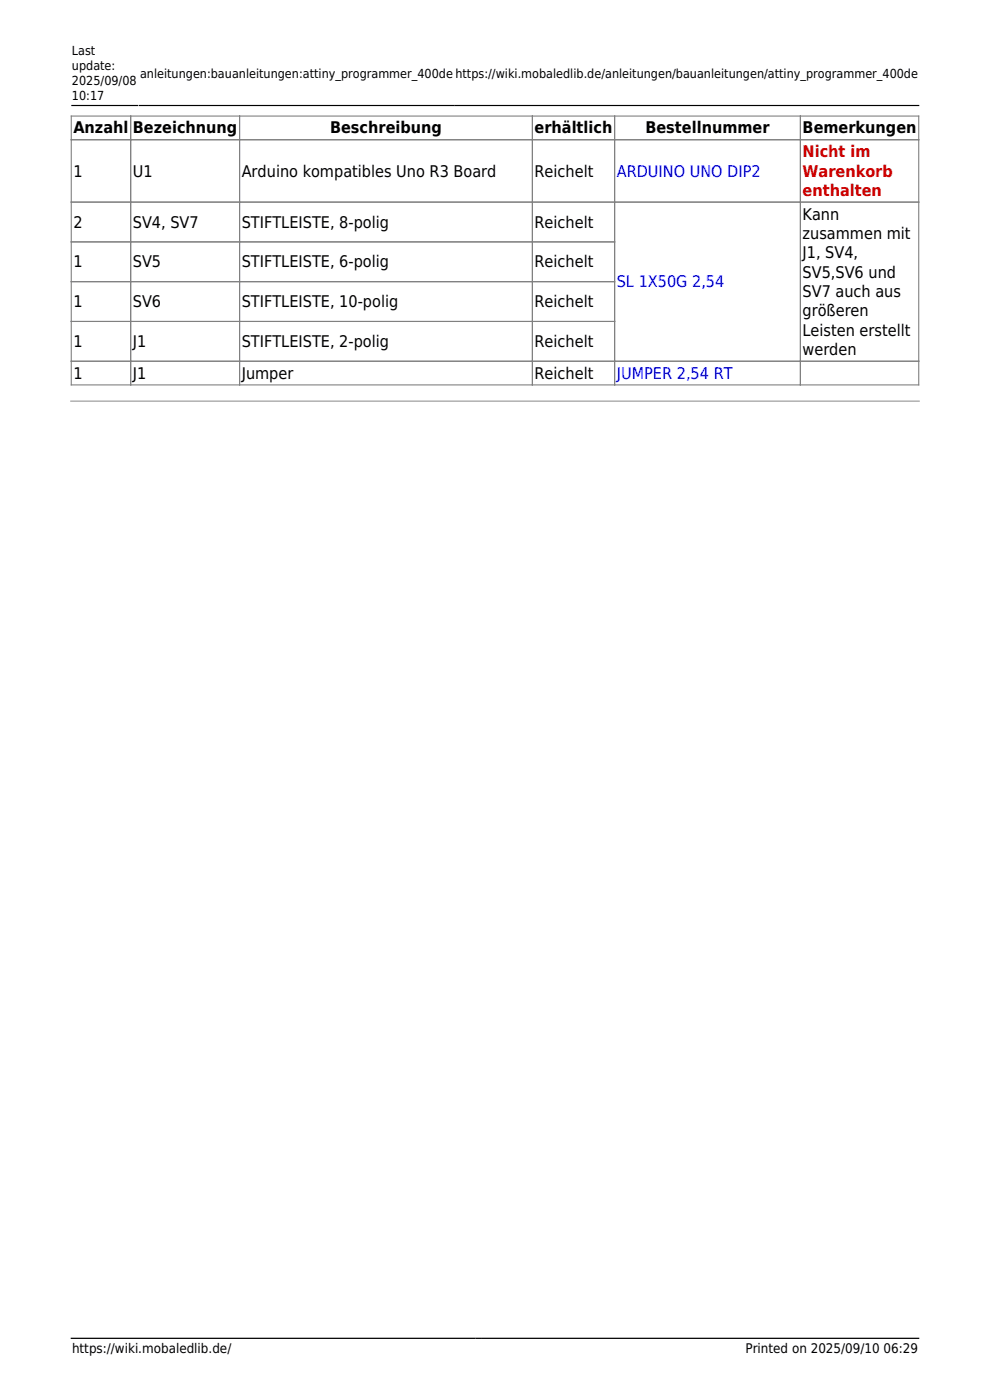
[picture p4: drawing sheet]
<svg xmlns="http://www.w3.org/2000/svg" width="210mm" height="297mm" viewBox="0 0 210 297" stroke-linecap="round" stroke-linejoin="round" font-family="sans-serif">
<defs><g id="words">
<g font-size="3.4">
<text x="15.6" y="28.3">Anzahl</text>
<text x="28.2" y="28.3">Bezeichnung</text>
<text x="70" y="28.3">Beschreibung</text>
<text x="113.4" y="28.3">erhältlich</text>
<text x="136.9" y="28.3">Bestellnummer</text>
<text x="170.3" y="28.3">Bemerkungen</text>
<text x="15.6" y="37.4">1</text>
<text x="28.2" y="37.4">U1</text>
<text x="51.3" y="37.4">Arduino kompatibles Uno R3 Board</text>
<text x="113.4" y="37.4">Reichelt</text>
<text x="170.2" y="46.6">Kann</text>
<text x="15.6" y="48.3">2</text>
<text x="28.2" y="48.3">SV4, SV7</text>
<text x="51.3" y="48.3">STIFTLEISTE, 8-polig</text>
<text x="113.4" y="48.3">Reichelt</text>
<text x="170.2" y="50.7">zusammen mit</text>
<text x="15.6" y="56.7">1</text>
<text x="28.2" y="56.7">SV5</text>
<text x="51.3" y="56.7">STIFTLEISTE, 6-polig</text>
<text x="113.4" y="56.7">Reichelt</text>
<text x="170.2" y="54.8">J1, SV4,</text>
<text x="170.2" y="58.9">SV5,SV6 und</text>
<text x="15.6" y="65.2">1</text>
<text x="28.2" y="65.2">SV6</text>
<text x="51.3" y="65.2">STIFTLEISTE, 10-polig</text>
<text x="113.4" y="65.2">Reichelt</text>
<text x="170.2" y="63">SV7 auch aus</text>
<text x="170.2" y="67.1">größeren</text>
<text x="170.2" y="71.2">Leisten erstellt</text>
<text x="15.6" y="73.6">1</text>
<text x="28.2" y="73.6">J1</text>
<text x="51.3" y="73.6">STIFTLEISTE, 2-polig</text>
<text x="113.4" y="73.6">Reichelt</text>
<text x="170.2" y="75.3">werden</text>
<text x="15.6" y="80.3">1</text>
<text x="28.2" y="80.3">J1</text>
<text x="51.3" y="80.3">Jumper</text>
<text x="113.4" y="80.3">Reichelt</text>
</g>
<g font-size="3.4" fill="#c00">
<text x="170.2" y="33.3">Nicht im</text>
<text x="170.2" y="37.4">Warenkorb</text>
<text x="170.2" y="41.5">enthalten</text>
</g>
<g font-size="3.4" fill="#00f">
<text x="130.8" y="37.4">ARDUINO UNO DIP2</text>
<text x="130.8" y="60.9">SL 1X50G 2,54</text>
<text x="130.8" y="80.3">JUMPER 2,54 RT</text>
</g>
<g font-size="2.8">
<text x="15.3" y="287">https://wiki.mobaledlib.de/</text>
<text x="158.1" y="287">Printed on 2025/09/10 06:29</text>
</g>
<g font-size="2.7">
<text x="15.3" y="11.8">Last</text>
<text x="15.3" y="15">update:</text>
<text x="29.7" y="16.5">anleitungen:bauanleitungen:attiny_programmer_400de https://wiki.mobaledlib.de/anleitungen/bauanleitungen/attiny_programmer_400de</text>
<text x="15.3" y="18.1">2025/09/08</text>
<text x="15.3" y="21.3">10:17</text>
</g>
</g></defs>
<path d="M15.1 22.4h14.2M29.6 22.4h66.6M96.5 22.4h98.4" fill="none" stroke="#000" stroke-width=".25"/>
<path d="M15.1 283.9h85.6M101 283.9h1.1M102.4 283.9h92.5" fill="none" stroke="#000" stroke-width=".26"/>
<path d="M15.1 24.6h179.8v57.1h-179.8zM15.1 29.6h179.8M27.7 24.6v57.1M50.8 24.6v57.1M112.9 24.6v57.1M130.4 24.6v57.1M169.8 24.6v57.1M15.1 42.9h179.8M15.1 51.3h115.3M15.1 59.8h115.3M15.1 68.2h115.3M15.1 76.6h179.8" fill="none" stroke="#808080" stroke-width=".23"/>
<path d="M15 85.1h180" fill="none" stroke="#888" stroke-width=".21"/>
<use href="#words"/>
</svg>
